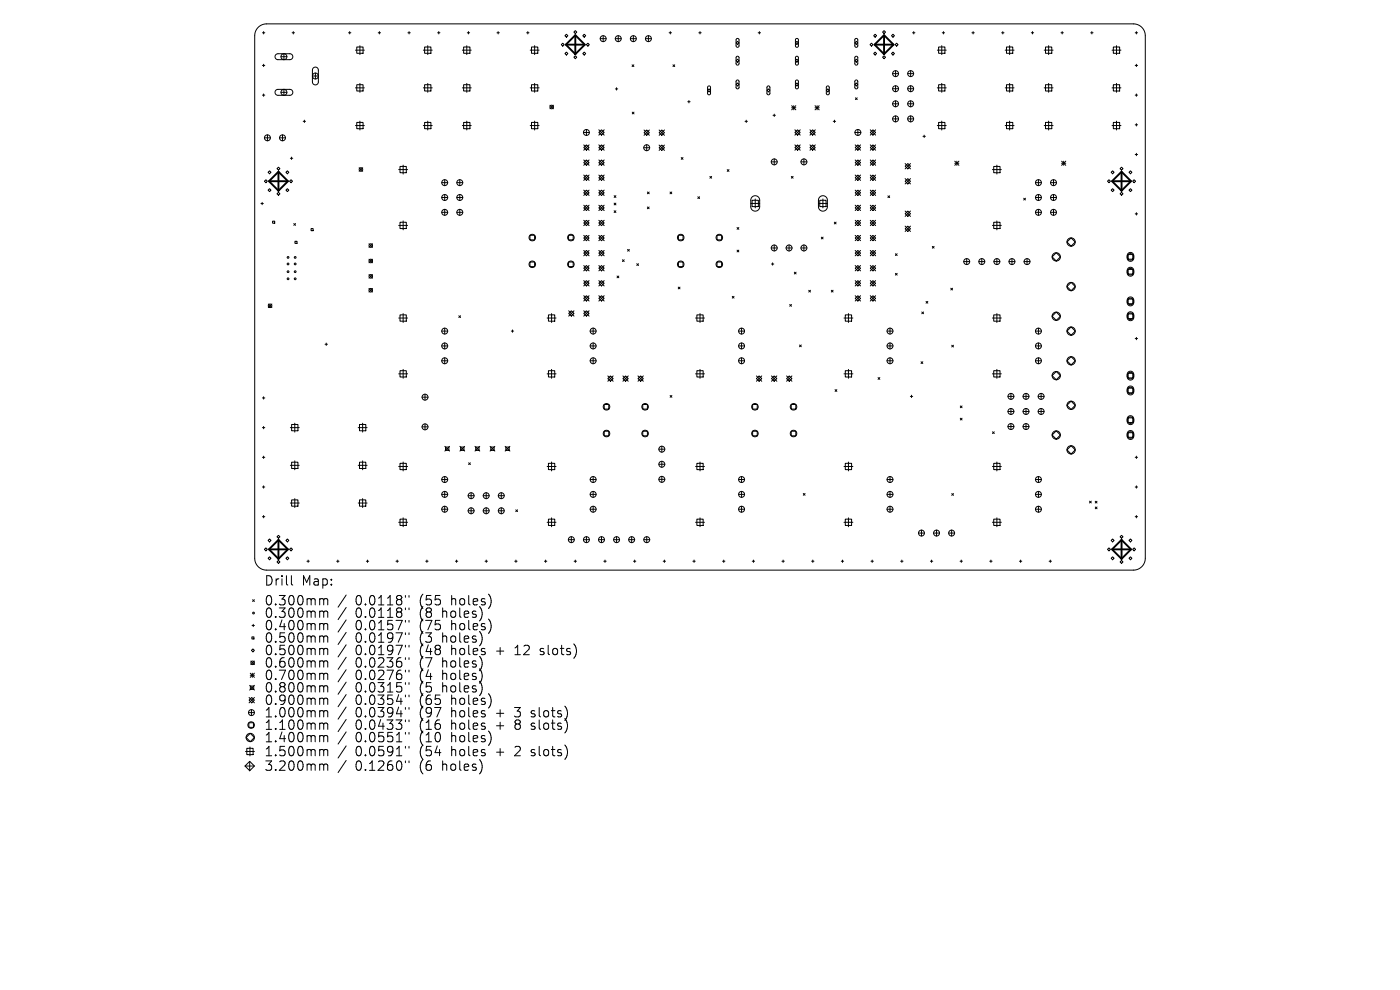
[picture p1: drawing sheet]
<svg xmlns="http://www.w3.org/2000/svg" width="297mm" height="210mm" viewBox="0 0 297 210" stroke-linecap="round" stroke-linejoin="round" font-family="sans-serif">
<defs><g id="words">
<g font-size="2.8">
<text x="56" y="124.5">Drill</text>
<text x="64" y="124.5">Map:</text>
<text x="56" y="128.7">0.300mm</text>
<text x="56" y="131.3">0.300mm</text>
<text x="75.4" y="128.7">0.0118&quot;</text>
<text x="75.4" y="131.3">0.0118&quot;</text>
<text x="89.1" y="128.7">(55</text>
<text x="89.1" y="131.3">(8</text>
<text x="94.1" y="131.3">holes)</text>
<text x="96" y="128.7">holes)</text>
<text x="56" y="134">0.400mm</text>
<text x="56" y="136.6">0.500mm</text>
<text x="75.4" y="134">0.0157&quot;</text>
<text x="75.4" y="136.6">0.0197&quot;</text>
<text x="89.1" y="134">(75</text>
<text x="89.1" y="136.6">(3</text>
<text x="94.1" y="136.6">holes)</text>
<text x="96" y="134">holes)</text>
<text x="56" y="139.3">0.500mm</text>
<text x="56" y="141.9">0.600mm</text>
<text x="75.4" y="139.3">0.0197&quot;</text>
<text x="75.4" y="141.9">0.0236&quot;</text>
<text x="89.1" y="139.3">(48</text>
<text x="89.1" y="141.9">(7</text>
<text x="94.1" y="141.9">holes)</text>
<text x="96" y="139.3">holes</text>
<text x="105.7" y="139.3">+</text>
<text x="109.9" y="139.3">12</text>
<text x="115.5" y="139.3">slots)</text>
<text x="56" y="144.5">0.700mm</text>
<text x="56" y="147.2">0.800mm</text>
<text x="56" y="149.8">0.900mm</text>
<text x="75.4" y="144.5">0.0276&quot;</text>
<text x="75.4" y="147.2">0.0315&quot;</text>
<text x="75.4" y="149.8">0.0354&quot;</text>
<text x="89.1" y="144.5">(4</text>
<text x="89.1" y="147.2">(5</text>
<text x="89.1" y="149.8">(65</text>
<text x="94.1" y="144.5">holes)</text>
<text x="94.1" y="147.2">holes)</text>
<text x="96" y="149.8">holes)</text>
<text x="56" y="152.5">1.000mm</text>
<text x="56" y="155.1">1.100mm</text>
<text x="75.4" y="152.5">0.0394&quot;</text>
<text x="75.4" y="155.1">0.0433&quot;</text>
<text x="89.1" y="152.5">(97</text>
<text x="89.1" y="155.1">(16</text>
<text x="96" y="152.5">holes</text>
<text x="96" y="155.1">holes</text>
<text x="105.7" y="152.5">+</text>
<text x="105.7" y="155.1">+</text>
<text x="109.9" y="152.5">3</text>
<text x="109.9" y="155.1">8</text>
<text x="113.6" y="152.5">slots)</text>
<text x="113.6" y="155.1">slots)</text>
<text x="56" y="157.7">1.400mm</text>
<text x="56" y="160.7">1.500mm</text>
<text x="75.4" y="157.7">0.0551&quot;</text>
<text x="75.4" y="160.7">0.0591&quot;</text>
<text x="89.1" y="157.7">(10</text>
<text x="89.1" y="160.7">(54</text>
<text x="96" y="157.7">holes)</text>
<text x="96" y="160.7">holes</text>
<text x="105.7" y="160.7">+</text>
<text x="109.9" y="160.7">2</text>
<text x="113.6" y="160.7">slots)</text>
<text x="56" y="163.8">3.200mm</text>
<text x="75.4" y="163.8">0.1260&quot;</text>
<text x="89.1" y="163.8">(6</text>
<text x="94.1" y="163.8">holes)</text>
</g>
</g></defs>
<g fill="none" stroke="#000" stroke-width=".21">
<path d="M54.8 5.8l.9-.6 .9-.1h183.8a2.52 2.52 0 0 1 2.6 2.5v110.8a2.52 2.52 0 0 1-2.6 2.5h-183.8a2.52 2.52 0 0 1-2.6-2.5v-110.8l.2-.9zM55.7 7h.5M55.7 13.9h.5M55.9 6.7v.5M55.9 13.6v.5M55.9 19.9v.5M58.5 11.6l.4-.2h2.7l.4 .3 .1 .4-.2 .4-.3 .1h-2.7l-.5-.4zM58.5 19.1l.4-.1h2.7l.4 .2 .1 .5-.2 .3-.3 .2h-2.7l-.5-.4zM59.6 12h1.3M59.6 19.6h1.3M60.2 11.4v1.3M60.2 19v1.2"/>
<path d="M62 7h.5M62.2 6.7v.5M66.3 16.1h1.2M66.5 14.4l.6-.1 .4 .5v2.7l-.1 .3-.4 .2-.5-.1-.2-.4v-2.7zM66.9 15.5v1.3M73.9 7h.5M74.2 6.7v.5M75.4 10.6h1.9M75.4 18.6h1.9M75.7 10h1.3v1.3h-1.3zM75.7 18h1.3v1.3h-1.3zM76.4 9.7v1.9"/>
<path d="M76.4 17.7v1.9M80.2 7h.5M80.5 6.7v.5M86.5 7h.5M86.8 6.7v.5M89.8 10.6h1.9M89.8 18.6h1.9M90.1 10h1.3v1.3h-1.3zM90.1 18h1.3v1.3h-1.3zM90.7 9.7v1.9M90.7 17.7v1.9M92.8 7h.5"/>
<path d="M93.1 6.7v.5M98.1 10.6h1.9M98.1 18.6h1.9M98.4 10h1.3v1.3h-1.3zM98.4 18h1.3v1.3h-1.3zM99 9.7v1.9M99 17.7v1.9M99.1 7h.5M99.4 6.7v.5M105.4 7h.5M105.7 6.7v.5M111.7 7h.5"/>
<path d="M112 6.7v.5M112.5 10.6h1.9M112.5 18.6h1.9M112.8 10h1.3v1.3h-1.3zM112.8 18h1.3v1.3h-1.3zM113.4 9.7v1.9M113.4 17.7v1.9M119.4 9.2l.3 .3-.3 .3-.3-.3zM119.8 7.6l.4-.3 .3 .3-.3 .3zM120.2 11l.3 .4-.3 .3-.4-.3zM121.7 6.8l.4-.3 .3 .3-.3 .3zM122.1 11.8l.3 .3-.3 .4-.4-.4z"/>
<path d="M123.6 7.6l.3-.3 .4 .3-.4 .3zM123.9 11l.4 .4-.4 .3-.3-.3zM124.7 9.2l.3 .3-.3 .3-.3-.3zM127.3 8.2h1.3M128 7.6v1.2M130.5 8.2h1.3M130.5 18.9h.5M130.8 18.6v.5M131.2 7.6v1.2M133.7 8.2h1.3M134.1 13.7l.4 .4M134.4 7.6v1.2"/>
<path d="M134.5 13.7l-.4 .4M136.9 8.2h1.3M137.6 7.6v1.2M142 7h.5M142.2 6.7v.5M142.8 13.7l.3 .4M143.1 13.7l-.3 .4M148.2 7h.6M148.5 6.7v.5M150.2 18.3l.3-.1 .2 .3v1.4l-.2 .2-.4-.2zM150.4 18.9l.3 .3-.3 .3-.3-.3zM156.2 12.9l.3-.3 .3 .3-.3 .3z"/>
<path d="M156.2 17.9l.3-.3 .3 .3-.3 .3zM156.2 8.2h.3l.3 .2v1.4l-.3 .2-.3-.2zM156.2 12l.4-.1 .2 .3v1.4l-.3 .2-.3-.2zM156.2 17.1l.3-.1 .3 .2v1.4l-.3 .3-.3-.3zM156.5 8.8l.3 .3-.3 .3-.3-.3zM160.8 7h.5M161.1 6.7v.5M162.8 18.3l.3-.1 .2 .3v1.4l-.2 .2-.4-.2zM163 18.9l.3 .3-.3 .3-.3-.3zM168.7 12.9l.4-.3 .3 .3-.3 .3zM168.7 17.9l.4-.3 .3 .3-.3 .3zM168.8 8.2h.3l.3 .2v1.4l-.3 .2-.3-.2z"/>
<path d="M168.8 12l.4-.1 .2 .3v1.4l-.3 .2-.3-.2zM168.8 17.1l.3-.1 .3 .2v1.4l-.3 .3-.3-.3zM169.1 8.8l.3 .3-.3 .3-.4-.3zM175.4 18.3l.3-.1 .2 .3v1.4l-.2 .2-.4-.2zM175.6 18.9l.3 .3-.3 .3-.3-.3zM181.3 9.1l.4-.3 .3 .3-.3 .3zM181.3 12.9l.4-.3 .3 .3-.3 .3zM181.3 17.9l.4-.3 .3 .3-.3 .3zM181.4 8.2h.3l.3 .2v1.4l-.3 .2-.4-.2zM181.4 12l.4-.1 .2 .3v1.4l-.3 .2-.4-.2zM181.4 17.1l.3-.1 .3 .2v1.4l-.3 .3-.4-.3zM184.6 9.5l.3-.3 .3 .3-.3 .3z"/>
<path d="M185.3 7.6l.4-.3 .3 .3-.3 .3zM185.7 11l.3 .4-.3 .3-.4-.3zM187.2 6.8l.3-.3 .4 .3-.4 .3zM187.5 11.8l.4 .3-.4 .4-.3-.4zM189.1 7.6l.3-.3 .4 .3-.4 .3zM189.4 15.6h1.2M189.4 18.8h1.2M189.4 11l.4 .4-.4 .3-.3-.3zM190 15v1.3M190 18.2v1.3M190.2 9.2l.3 .3-.3 .3-.3-.3zM192.6 15.6h1.2"/>
<path d="M192.6 18.8h1.2M193.2 15v1.3M193.2 18.2v1.3M193.6 7h.5M193.8 6.7v.5M198.8 10.6h1.9M198.8 18.6h1.9M199.1 10h1.4v1.3h-1.4zM199.1 18h1.4v1.3h-1.4zM199.8 9.7v1.9M199.8 17.7v1.9M199.9 7h.5"/>
<path d="M200.1 6.7v.5M206.2 7h.5M206.4 6.7v.5M212.5 7h.5M212.7 6.7v.5M213.2 10.6h1.9M213.2 18.6h1.9M213.5 10h1.4v1.3h-1.4zM213.5 18h1.4v1.3h-1.4zM214.2 9.7v1.9M214.2 17.7v1.9M218.8 7h.5"/>
<path d="M219 6.7v.5M221.5 10.6h1.9M221.5 18.6h1.9M221.8 10h1.3v1.3h-1.3zM221.8 18h1.3v1.3h-1.3zM222.5 9.7v1.9M222.5 17.7v1.9M225.1 7h.5M225.3 6.7v.5M231.4 7h.5M231.6 6.7v.5M235.9 10.6h1.9"/>
<path d="M235.9 18.6h1.9M236.2 10h1.3v1.3h-1.3zM236.2 18h1.3v1.3h-1.3zM236.9 9.7v1.9M236.9 17.7v1.9M240.8 7h.5M240.8 13.9h.5M241.1 6.7v.5M241.1 13.6v.5M241.1 19.9v.5M55.7 20.2h.5M56.1 38.4l.3-.3 .3 .3-.3 .4z"/>
<path d="M56.1 29.2h1.3M56.7 28.6v1.3M56.9 36.5l.3-.3 .3 .3-.3 .4zM58.8 35.8l.3-.3 .3 .3-.3 .3zM59.3 29.2h1.3M59.9 28.6v1.3M60.7 36.5l.3-.3 .3 .3-.3 .4zM61.4 38.4l.3-.3 .4 .3-.4 .4zM61.6 33.6h.5M61.9 33.3v.5M64.3 25.7h.5M64.6 25.5v.5"/>
<path d="M75.4 26.6h1.9M75.7 26h1.3v1.3h-1.3zM76.2 35.6l.7 .7M76.4 25.7v1.9M76.9 35.6l-.7 .7M84.6 36h1.9M84.9 35.3h1.3v1.3h-1.3zM85.5 35v1.9M89.8 26.6h1.9M90.1 26h1.3v1.3h-1.3zM90.7 25.7v1.9M93.7 38.7h1.3"/>
<path d="M94.3 38.1v1.3M96.9 38.7h1.3M97.5 38.1v1.3M98.1 26.6h1.9M98.4 26h1.3v1.3h-1.3zM99 25.7v1.9M112.5 26.6h1.9M112.8 26h1.3v1.3h-1.3zM113.4 25.7v1.9M116.7 22.3l.7 .8M117.4 22.3l-.7 .8M123.8 28.1h1.2"/>
<path d="M123.8 31.3l.6-.6 .6 .6-.6 .6zM123.8 34.5l.6-.6 .6 .6-.6 .6zM123.8 37.7l.6-.6 .6 .6-.6 .6zM123.8 30.7l1.2 1.2M123.8 33.9l1.2 1.2M123.8 37.1l1.2 1.2M124.4 27.5v1.2M125 30.7l-1.2 1.2M125 33.9l-1.2 1.2M125 37.1l-1.2 1.2M127 28.1l.6-.6 .6 .6-.6 .6zM127 31.3l.6-.6 .6 .6-.6 .6z"/>
<path d="M127 34.5l.6-.6 .6 .6-.6 .6zM127 37.7l.6-.6 .6 .6-.6 .6zM127 30.7l1.2 1.2M127 33.9l1.2 1.2M127 37.1l1.2 1.2M127 27.5l1.2 1.2M128.2 27.5l-1.2 1.2M128.2 30.7l-1.2 1.2M128.2 33.9l-1.2 1.2M128.2 37.1l-1.2 1.2M134.1 23.8l.4 .4M134.5 23.8l-.4 .4"/>
<path d="M136.6 31.3h1.2M136.6 27.6l1.2 1.1M137.2 27.6l.6 .5-.6 .6-.6-.6zM137.2 30.7v1.3M137.8 27.6l-1.2 1.1M139.8 28.1l.6-.5 .6 .5-.6 .6zM139.8 31.3l.6-.5 .6 .5-.6 .6zM139.8 30.8l1.2 1.1M139.8 27.6l1.2 1.1M141 27.6l-1.2 1.1M141 30.8l-1.2 1.1M144.5 33.4l.4 .4"/>
<path d="M144.9 33.4l-.4 .4M145.9 21.6h.5M146.2 21.3v.5M150.6 37.4l.4 .4M151 37.4l-.4 .4M154.3 36l.4 .4M154.7 36l-.4 .4M158.1 25.7h.5M158.3 25.5v.5M163.6 34.3h1.3M164 24.5h.5M164.2 24.2v.5"/>
<path d="M164.2 33.7v1.3M167.9 37.4l.4 .4M167.9 22.4l.9 .9M167.9 22.9h.9M168.3 37.4l-.4 .4M168.4 22.4v.9M168.6 31.3l.6-.6 .6 .6-.6 .6zM168.6 27.5l1.2 1.2M168.6 30.7l1.2 1.2M168.8 22.4l-.9 .9M169.2 27.5l.6 .6-.6 .6-.6-.6zM169.8 27.5l-1.2 1.2"/>
<path d="M169.8 30.7l-1.2 1.2M169.9 34.3h1.3M170.5 33.7v1.3M171.8 31.3l.6-.6 .6 .6-.6 .6zM171.8 30.7l1.2 1.2M171.8 27.5l1.2 1.2M172.4 27.5l.6 .6-.6 .6-.6-.6zM172.9 22.9h.9M172.9 22.4l.9 .9M173 27.5l-1.2 1.2M173 30.7l-1.2 1.2M173.3 22.4v.9"/>
<path d="M173.8 22.4l-.9 .9M176.8 25.7h.5M177 25.5v.5M181.4 28.1h1.2M181.4 31.3l.6-.6 .6 .6-.6 .6zM181.4 34.5l.6-.6 .6 .6-.6 .6zM181.4 37.7l.6-.6 .6 .6-.6 .6zM181.4 37.1l1.2 1.2M181.4 30.7l1.2 1.2M181.4 33.9l1.2 1.2M181.5 20.8l.4 .3M181.9 20.8l-.4 .3"/>
<path d="M182 27.5v1.2M182.6 30.7l-1.2 1.2M182.6 33.9l-1.2 1.2M182.6 37.1l-1.2 1.2M184.6 31.3l.6-.6 .6 .6-.6 .6zM184.6 34.5l.6-.6 .6 .6-.6 .6zM184.6 33.9l1.2 1.2M184.6 37.1l1.2 1.2M184.6 27.5l1.2 1.2M184.6 30.7l1.2 1.2M185.2 27.5l.6 .6-.6 .6-.6-.6zM185.2 37.1l.6 .6-.6 .6-.6-.6z"/>
<path d="M185.8 27.5l-1.2 1.2M185.8 30.7l-1.2 1.2M185.8 33.9l-1.2 1.2M185.8 37.1l-1.2 1.2M189.4 22h1.2M189.4 25.2h1.2M190 21.4v1.3M190 24.6v1.3M192 35.3l.6-.6 .6 .6-.6 .5zM192 38.5l.6-.6 .6 .6-.6 .5zM192 34.7l1.2 1.1M192 37.9l1.2 1.1"/>
<path d="M192.6 22h1.2M192.6 25.2h1.2M193.2 34.7l-1.2 1.1M193.2 37.9l-1.2 1.1M193.2 21.4v1.3M193.2 24.6v1.3M195.8 28.9h.5M196.1 28.7v.5M198.8 26.6h1.9M199.1 26h1.4v1.3h-1.4zM199.8 25.7v1.9M202.5 34.2l.9 .9"/>
<path d="M202.5 34.6h.9M203 34.2v.9M203.4 34.2l-.9 .9M210.5 36h1.9M210.8 35.3h1.3v1.3h-1.3zM211.5 35v1.9M213.2 26.6h1.9M213.5 26h1.4v1.3h-1.4zM214.2 25.7v1.9M219.7 38.7h1.2M220.3 38.1v1.3M221.5 26.6h1.9"/>
<path d="M221.8 26h1.3v1.3h-1.3zM222.5 25.7v1.9M222.9 38.7h1.2M223.5 38.1v1.3M225.2 34.6h.9M225.2 34.2l.9 .9M225.7 34.2v.9M226.1 34.2l-.9 .9M234.9 38.4l.4-.3 .3 .3-.3 .4zM235.7 36.5l.3-.3 .4 .3-.4 .4zM235.9 26.6h1.9M236.2 26h1.3v1.3h-1.3z"/>
<path d="M236.9 25.7v1.9M237.6 35.8l.3-.3 .3 .3-.3 .3zM239.5 36.5l.3-.3 .3 .3-.3 .4zM240.3 38.4l.3-.3 .3 .3-.3 .4zM240.8 20.2h.5M240.8 26.5h.5M240.8 32.8h.5M241.1 26.2v.5M241.1 32.5v.5M55.4 43.2h.5M55.6 42.9v.5M57.2 40l.3 .3-.3 .3-.3-.3z"/>
<path d="M57.8 46.9h.5v.5h-.5zM59.1 40.8l.3 .3-.3 .3-.3-.3zM61 40l.3 .3-.3 .3-.3-.3zM62.3 47.4l.4 .4M62.6 51.2h.4v.4h-.4zM62.7 47.4l-.4 .4M66 48.5h.4v.4h-.4zM78.3 51.7l.7 .8M78.3 55l.7 .7M78.3 58.2l.7 .8M79 51.7l-.7 .8M79 55l-.7 .7"/>
<path d="M79 58.2l-.7 .8M84.6 47.8h1.9M84.9 47.1h1.3v1.4h-1.3zM85.5 46.9v1.9M93.7 41.9h1.3M93.7 45h1.3M94.3 41.3v1.2M94.3 44.4v1.3M96.9 41.9h1.3M96.9 45h1.3M97.5 41.3v1.2M97.5 44.4v1.3"/>
<path d="M112.4 49.9h1v1h-1zM112.4 55.6h1v1h-1zM120.6 49.9h1v1h-1zM120.6 55.6h1v1h-1zM123.8 40.9l.6-.6 .6 .6-.6 .6zM123.8 47.3l.6-.6 .6 .6-.6 .6zM123.8 50.5l.6-.6 .6 .6-.6 .6zM123.8 53.7l.6-.6 .6 .6-.6 .6zM123.8 56.9l.6-.6 .6 .6-.6 .6zM123.8 40.3l1.2 1.2M123.8 43.5l1.2 1.2M123.8 46.7l1.2 1.2"/>
<path d="M123.8 49.9l1.2 1.2M123.8 53.1l1.2 1.2M123.8 56.3l1.2 1.2M123.8 59.5l1.2 1.2M124.4 43.5l.6 .6-.6 .6-.6-.6zM125 40.3l-1.2 1.2M125 43.5l-1.2 1.2M125 46.7l-1.2 1.2M125 49.9l-1.2 1.2M125 53.1l-1.2 1.2M125 56.3l-1.2 1.2M125 59.5l-1.2 1.2"/>
<path d="M127 40.9l.6-.6 .6 .6-.6 .6zM127 47.3l.6-.6 .6 .6-.6 .6zM127 50.5l.6-.6 .6 .6-.6 .6zM127 53.7l.6-.6 .6 .6-.6 .6zM127 56.9l.6-.6 .6 .6-.6 .6zM127 40.3l1.2 1.2M127 43.5l1.2 1.2M127 49.9l1.2 1.2M127 53.1l1.2 1.2M127 56.3l1.2 1.2M127 59.5l1.2 1.2M127 46.7l1.2 1.2"/>
<path d="M127.6 43.5l.6 .6-.6 .6-.6-.6zM128.2 59.5l-1.2 1.2M128.2 40.3l-1.2 1.2M128.2 43.5l-1.2 1.2M128.2 46.7l-1.2 1.2M128.2 49.9l-1.2 1.2M128.2 53.1l-1.2 1.2M128.2 56.3l-1.2 1.2M130.3 41.5l.4 .4M130.3 43.1l.4 .4M130.3 44.7l.4 .4M130.7 41.5l-.4 .4"/>
<path d="M130.7 43.1l-.4 .4M130.7 44.7l-.4 .4M130.9 58.5l.4 .4M131.3 58.5l-.4 .4M132 55.1l.4 .4M132.4 55.1l-.4 .4M133.1 52.9l.4 .4M133.5 52.9l-.4 .4M135.1 55.9l.4 .4M135.5 55.9l-.4 .4M137.3 43.9l.4 .4M137.3 40.7l.4 .4"/>
<path d="M137.7 43.9l-.4 .4M137.7 40.7l-.4 .4M142.1 40.7l.4 .4M142.5 40.7l-.4 .4M143.9 49.9h1v1h-1zM143.9 55.6h1v1h-1zM148 41.7l.4 .4M148.4 41.7l-.4 .4M152.1 49.9h1v1h-1zM152.1 55.6h1v1h-1zM156.4 48.3l.3 .3M156.4 53.1l.3 .3"/>
<path d="M156.7 48.3l-.3 .3M156.7 53.1l-.3 .3M159.3 43.2h1.9M159.5 41.8a.94 .94 0 0 1 1.1-.2 .94 .94 0 0 1 .6 .9v1.3a.94 .94 0 0 1-1 1 .94 .94 0 0 1-.9-1v-1.5zM159.5 42.5h1.4v1.3h-1.4zM160.2 42.2v1.9M163.6 52.6h1.3M163.7 56h.5M163.9 55.8v.5M164.2 52v1.2M166.8 52.6h1.2M167.4 52v1.2"/>
<path d="M168.5 57.7l.4 .4M168.9 57.7l-.4 .4M169.9 52.6h1.3M170.5 52v1.2M173.6 43.2h1.9M173.9 41.8a.94 .94 0 0 1 1-.2 .94 .94 0 0 1 .6 .9v1.3a.94 .94 0 0 1-.9 1 .94 .94 0 0 1-1-1v-1.5zM173.9 42.5h1.3v1.3h-1.3zM174.2 50.3l.4 .4M174.6 42.2v1.9M174.6 50.3l-.4 .4M177 47.1l.4 .4M177.4 47.1l-.4 .4"/>
<path d="M181.4 40.9l.6-.6 .6 .6-.6 .6zM181.4 47.3l.6-.6 .6 .6-.6 .6zM181.4 50.5l.6-.6 .6 .6-.6 .6zM181.4 53.7l.6-.6 .6 .6-.6 .6zM181.4 56.9l.6-.6 .6 .6-.6 .6zM181.4 40.3l1.2 1.2M181.4 43.5l1.2 1.2M181.4 46.7l1.2 1.2M181.4 49.9l1.2 1.2M181.4 53.1l1.2 1.2M181.4 56.3l1.2 1.2M181.4 59.5l1.2 1.2"/>
<path d="M182 43.5l.6 .6-.6 .6-.6-.6zM182.6 49.9l-1.2 1.2M182.6 40.3l-1.2 1.2M182.6 43.5l-1.2 1.2M182.6 46.7l-1.2 1.2M182.6 53.1l-1.2 1.2M182.6 56.3l-1.2 1.2M182.6 59.5l-1.2 1.2M184.6 40.9l.6-.6 .6 .6-.6 .6zM184.6 47.3l.6-.6 .6 .6-.6 .6zM184.6 50.5l.6-.6 .6 .6-.6 .6zM184.6 53.7l.6-.6 .6 .6-.6 .6z"/>
<path d="M184.6 56.9l.6-.6 .6 .6-.6 .6zM184.6 43.5l1.2 1.2M184.6 40.3l1.2 1.2M184.6 46.7l1.2 1.2M184.6 53.1l1.2 1.2M184.6 56.3l1.2 1.2M184.6 59.5l1.2 1.2M184.6 49.9l1.2 1.2M185.2 43.5l.6 .6-.6 .6-.6-.6zM185.8 46.7l-1.2 1.2M185.8 40.3l-1.2 1.2M185.8 43.5l-1.2 1.2"/>
<path d="M185.8 49.9l-1.2 1.2M185.8 53.1l-1.2 1.2M185.8 56.3l-1.2 1.2M185.8 59.5l-1.2 1.2M188.4 41.5l.3 .4M188.7 41.5l-.3 .4M190 53.8l.3 .4M190 58l.3 .4M190.3 53.8l-.3 .4M190.3 58l-.3 .4M192 45.3l.6-.5 .6 .5-.6 .6zM192 48.5l.6-.5 .6 .5-.6 .6z"/>
<path d="M192 44.8l1.2 1.1M192 48l1.2 1.1M193.2 44.8l-1.2 1.1M193.2 48l-1.2 1.1M197.8 52.3l.4 .3M198.2 52.3l-.4 .3M204.5 55.5h1.2M205.1 54.9v1.2M207.7 55.5h1.2M208.3 54.9v1.2M210.5 47.8h1.9M210.8 47.1h1.3v1.4h-1.3z"/>
<path d="M210.9 55.5h1.2M211.5 46.9v1.9M211.5 54.9v1.2M214.1 55.5h1.2M214.7 54.9v1.2M217.2 42.1l.4 .3M217.2 55.5h1.3M217.6 42.1l-.4 .3M217.9 54.9v1.2M219.7 41.9h1.2M219.7 45h1.2M220.3 41.3v1.2"/>
<path d="M220.3 44.4v1.3M222.9 41.9h1.2M222.9 45h1.2M223.2 54.5l.9-.9 .9 .9-.9 .9zM223.5 41.3v1.2M223.5 44.4v1.3M226.3 51.3l.9-.8 .9 .8-.9 .9zM227.2 59.9l.9 .9-.9 .9-.9-.9zM236 40l.4 .3-.4 .3-.3-.3zM237.9 40.8l.3 .3-.3 .3-.3-.3zM239.3 54h1v1h-1zM239.3 57.1h1v1h-1z"/>
<path d="M239.3 53.7a.69 .69 0 0 1 .8-.1 .69 .69 0 0 1 .4 .6v.5a.69 .69 0 0 1-.7 .7 .69 .69 0 0 1-.7-.7v-.6zM239.3 56.9a.69 .69 0 0 1 .8-.2 .69 .69 0 0 1 .4 .7v.5a.69 .69 0 0 1-.7 .7 .69 .69 0 0 1-.7-.7v-.6zM239.8 40l.3 .3-.3 .3-.3-.3zM240.8 45.4h.5M241.1 45.1v.5M56.9 64.5l.8 .7M57.7 64.5l-.8 .7M69 73h.5M69.2 72.8v.5M78.3 61.2l.7 .7M79 61.2l-.7 .7M84.6 67.5h1.9"/>
<path d="M84.6 79.3h1.9M84.9 66.8h1.3v1.3h-1.3zM84.9 78.6h1.3v1.4h-1.3zM85.5 66.5v1.9M85.5 78.4v1.8M93.7 70.2h1.3M93.7 73.4h1.3M93.7 76.5h1.3M94.3 69.6v1.3M94.3 72.8v1.2M94.3 75.9v1.3M97.3 67l.4 .4"/>
<path d="M97.7 67l-.4 .4M108.5 70.2h.5M108.7 70v.5M116.1 67.5h1.9M116.1 79.3h1.9M116.3 66.8h1.4v1.3h-1.4zM116.3 78.6h1.4v1.4h-1.4zM117 66.5v1.9M117 78.4v1.8M120.6 66.5l.6-.6 .6 .6-.6 .6zM120.6 65.9l1.2 1.2M121.8 65.9l-1.2 1.2"/>
<path d="M123.8 60.1l.6-.6 .6 .6-.6 .6zM123.8 63.3l.6-.6 .6 .6-.6 .6zM123.8 62.7l1.2 1.2M123.8 65.9l1.2 1.2M124.4 65.9l.6 .6-.6 .6-.6-.6zM125 62.7l-1.2 1.2M125 65.9l-1.2 1.2M125.2 70.2h1.3M125.2 73.4h1.3M125.2 76.5h1.3M125.8 69.6v1.3M125.8 72.8v1.2"/>
<path d="M125.8 75.9v1.3M127 60.1l.6-.6 .6 .6-.6 .6zM127 63.3l.6-.6 .6 .6-.6 .6zM127 62.7l1.2 1.2M128.2 62.7l-1.2 1.2M128.9 79.7l1.2 1.2M130.1 79.7l-1.2 1.2M132.1 79.7l1.2 1.2M132.7 79.7l.6 .6-.6 .6-.6-.6zM133.3 79.7l-1.2 1.2M135.3 79.7l1.2 1.2M136.5 79.7l-1.2 1.2"/>
<path d="M143.9 60.9l.4 .4M144.3 60.9l-.4 .4M147.6 67.5h1.8M147.6 79.3h1.8M147.8 66.8h1.4v1.3h-1.4zM147.8 78.6h1.4v1.4h-1.4zM148.5 66.5v1.9M148.5 78.4v1.8M155.3 62.9l.4 .3M155.7 62.9l-.4 .3M156.7 70.2h1.3M156.7 73.4h1.3"/>
<path d="M156.7 76.5h1.3M157.3 69.6v1.3M157.3 72.8v1.2M157.3 75.9v1.3M160.5 79.7l1.1 1.2M161 79.7l.6 .6-.6 .6-.5-.6zM161.6 79.7l-1.1 1.2M163.7 79.7l1.1 1.2M164.2 79.7l.6 .6-.6 .6-.5-.6zM164.8 79.7l-1.1 1.2M166.9 79.7l1.1 1.2M167.4 79.7l.6 .6-.6 .6-.5-.6z"/>
<path d="M167.5 64.6l.4 .4M167.9 64.6l-.4 .4M168 79.7l-1.1 1.2M169.6 73.2l.4 .4M170 73.2l-.4 .4M171.6 61.6l.3 .4M171.9 61.6l-.3 .4M176.4 61.6l.3 .4M176.7 61.6l-.3 .4M179 67.5h1.9M179 79.3h1.9M179.3 66.8h1.4v1.3h-1.4z"/>
<path d="M179.3 78.6h1.4v1.4h-1.4zM180 66.5v1.9M180 78.4v1.8M181.4 60.1l.6-.6 .6 .6-.6 .6zM181.4 63.3l.6-.6 .6 .6-.6 .6zM181.4 62.7l1.2 1.2M182.6 62.7l-1.2 1.2M184.6 60.1l.6-.6 .6 .6-.6 .6zM184.6 63.3l.6-.6 .6 .6-.6 .6zM184.6 62.7l1.2 1.2M185.8 62.7l-1.2 1.2M188.2 70.2h1.2"/>
<path d="M188.2 73.4h1.2M188.2 76.5h1.2M188.8 69.6v1.3M188.8 72.8v1.2M188.8 75.9v1.3M195.4 76.7l.4 .4M195.6 66.2l.3 .4M195.8 76.7l-.4 .4M195.9 66.2l-.3 .4M196.5 63.9l.3 .4M196.8 63.9l-.3 .4M201.7 61.1l.4 .4"/>
<path d="M201.9 73.2l.4 .4M202.1 61.1l-.4 .4M202.3 73.2l-.4 .4M210.5 67.5h1.9M210.5 79.3h1.9M210.8 66.8h1.3v1.3h-1.3zM210.8 78.6h1.3v1.4h-1.3zM211.5 66.5v1.9M211.5 78.4v1.8M219.7 70.2h1.2M219.7 73.4h1.2M219.7 76.5h1.2"/>
<path d="M220.3 69.6v1.3M220.3 72.8v1.2M220.3 75.9v1.3M224.1 66.2l.9 .9-.9 .9-.9-.9zM224.1 78.8l.9 .9-.9 .9-.9-.9zM226.3 76.5l.9-.8 .9 .8-.9 .9zM227.2 69.4l.9 .8-.9 .9-.9-.9zM239.3 63.4h1v1h-1zM239.3 66.6h1v1h-1zM239.3 79.2h1v1h-1zM239.3 63.2a.69 .69 0 0 1 .8-.2 .69 .69 0 0 1 .4 .7v.5a.69 .69 0 0 1-.7 .7 .69 .69 0 0 1-.7-.7v-.6zM239.3 66.3a.69 .69 0 0 1 .8-.1 .69 .69 0 0 1 .4 .6v.5a.69 .69 0 0 1-.7 .7 .69 .69 0 0 1-.7-.7v-.6z"/>
<path d="M239.3 78.9a.69 .69 0 0 1 .8-.1 .69 .69 0 0 1 .4 .6v.5a.69 .69 0 0 1-.7 .7 .69 .69 0 0 1-.7-.7v-.6zM240.8 71.8h.5M241.1 71.6v.5M55.7 84.4h.5M55.7 90.7h.5M55.7 97h.5M55.9 84.2v.5M55.9 90.5v.5M55.9 96.8v.5M61.6 90.7h1.9M61.6 98.7h1.9M61.9 90h1.3v1.4h-1.3z"/>
<path d="M61.9 98h1.3v1.4h-1.3zM62.5 89.8v1.9M62.5 97.8v1.9M76 90.7h1.9M76 98.7h1.9M76.3 90h1.3v1.4h-1.3zM76.3 98h1.3v1.4h-1.3zM76.9 89.8v1.9M76.9 97.8v1.9M84.6 99h1.9M84.9 98.3h1.3v1.3h-1.3zM85.5 98v1.9"/>
<path d="M89.5 84.3h1.3M89.5 90.5h1.3M90.2 83.6v1.3M90.2 89.9v1.3M94.4 94.7l1 1M94.5 94.8h.7v.7h-.7zM95.4 94.7l-1 1M97.6 94.7l1 1M97.7 94.8h.7v.7h-.7zM98.6 94.7l-1 1M99.4 98.2l.4 .4M99.8 98.2l-.4 .4"/>
<path d="M100.8 94.7l1 1M100.9 94.8h.7v.7h-.7zM101.8 94.7l-1 1M104 94.7l1 1M104.1 94.8h.7v.7h-.7zM105 94.7l-1 1M107.2 94.7l1 1M107.3 94.8h.7v.7h-.7zM108.2 94.7l-1 1M116.1 99h1.9M116.3 98.3h1.4v1.3h-1.4zM117 98v1.9"/>
<path d="M128.2 85.8h1v1h-1zM128.2 91.5h1v1h-1zM128.9 80.3l.6-.6 .6 .6-.6 .6zM135.3 80.3l.6-.6 .6 .6-.6 .6zM136.4 85.8h.9v1h-.9zM136.4 91.5h.9v1h-.9zM139.8 95.3h1.2M139.8 98.5h1.2M140.4 94.7v1.2M140.4 97.9v1.2M142.2 83.9l.3 .4M142.5 83.9l-.3 .4"/>
<path d="M147.6 99h1.8M147.8 98.3h1.4v1.3h-1.4zM148.5 98v1.9M159.7 85.8h.9v1h-.9zM159.7 91.5h.9v1h-.9zM167.9 85.8h.9v1h-.9zM167.9 91.5h.9v1h-.9zM177.2 82.7l.3 .3M177.5 82.7l-.3 .3M179 99h1.9M179.3 98.3h1.4v1.3h-1.4zM180 98v1.9"/>
<path d="M186.3 80.1l.4 .4M186.7 80.1l-.4 .4M193.1 84.1h.5M193.4 83.8v.5M203.7 86.1l.4 .4M203.7 88.7l.4 .4M204.1 86.1l-.4 .4M204.1 88.7l-.4 .4M210.5 99h1.9M210.6 91.6l.3 .4M210.8 98.3h1.3v1.3h-1.3zM210.9 91.6l-.3 .4"/>
<path d="M211.5 98v1.9M213.8 84.1h1.3M213.8 87.3h1.3M213.8 90.5h1.3M214.5 83.5v1.2M214.5 86.7v1.2M214.5 89.9v1.2M217 84.1h1.3M217 87.3h1.3M217 90.5h1.3M217.7 83.5v1.2M217.7 86.7v1.2"/>
<path d="M217.7 89.9v1.2M220.2 84.1h1.3M220.2 87.3h1.3M220.9 83.5v1.2M220.9 86.7v1.2M224.1 91.4l.9 .9-.9 .9-.9-.9zM226.3 86l.9-.9 .9 .9-.9 .9zM226.3 95.4l.9-.9 .9 .9-.9 .9zM239.3 82.3h1v1h-1zM239.3 88.6h1v1h-1zM239.3 91.8h1v1h-1zM239.3 82.1a.69 .69 0 0 1 .8-.2 .69 .69 0 0 1 .4 .7v.5a.69 .69 0 0 1-.7 .7 .69 .69 0 0 1-.7-.7v-.6z"/>
<path d="M239.3 88.4a.69 .69 0 0 1 .8-.2 .69 .69 0 0 1 .4 .7v.5a.69 .69 0 0 1-.7 .7 .69 .69 0 0 1-.7-.7v-.6zM239.3 91.5a.69 .69 0 0 1 .8-.1 .69 .69 0 0 1 .4 .6v.5a.69 .69 0 0 1-.7 .7 .69 .69 0 0 1-.7-.7v-.6zM240.8 97h.5M241.1 96.8v.5M55.7 103.3h.5M55.7 109.6h.5M55.9 103.1v.5M55.9 109.4v.5M56.4 116.2l.3 .3-.3 .3-.3-.3zM56.9 114.6l.3-.3 .3 .3-.3 .4zM56.9 118.4l.3-.3 .3 .3-.3 .3zM58.8 119.2l.3-.3 .3 .3-.3 .3z"/>
<path d="M59.1 113.6l.3 .3-.3 .3-.3-.3zM61 114.3l.3 .3-.3 .4-.3-.4zM61 118.1l.3 .3-.3 .3-.3-.3zM61.6 106.7h1.9M61.7 116.2l.4 .3-.4 .3-.3-.3zM61.9 106h1.3v1.4h-1.3zM62.5 105.8v1.9M65.1 119.1h.5M65.4 118.8v.5M71.4 119.1h.5M71.7 118.8v.5M76 106.7h1.9"/>
<path d="M76.3 106h1.3v1.4h-1.3zM76.9 105.8v1.9M77.7 119.1h.5M78 118.8v.5M84 119.1h.5M84.3 118.8v.5M84.6 110.8h1.9M84.9 110.1h1.3v1.4h-1.3zM85.5 109.8v1.9M90.3 119.1h.5M90.6 118.8v.5M93.7 101.7h1.3"/>
<path d="M93.7 104.9h1.3M93.7 108h1.3M94.3 101.1v1.3M94.3 104.2v1.3M94.3 107.4v1.3M96.6 119.1h.5M96.9 118.8v.5M99.3 105.2h1.3M99.3 108.4h1.3M99.9 104.5v1.3M99.9 107.7v1.3M102.5 105.2h1.3"/>
<path d="M102.5 108.4h1.3M102.9 119.1h.5M103.1 104.5v1.3M103.1 107.7v1.3M103.2 118.8v.5M105.7 105.2h1.3M105.7 108.4h1.3M106.3 104.5v1.3M106.3 107.7v1.3M109.2 119.1h.5M109.4 108.2l.4 .3M109.5 118.8v.5"/>
<path d="M109.8 108.2l-.4 .3M115.5 119.1h.5M115.8 118.8v.5M116.1 110.8h1.9M116.3 110.1h1.4v1.4h-1.4zM117 109.8v1.9M120.6 114.5h1.2M121.2 113.9v1.2M121.8 119.1h.5M122.1 118.8v.5M123.8 114.5h1.2M124.4 113.9v1.2"/>
<path d="M125.2 101.7h1.3M125.2 104.9h1.3M125.2 108h1.3M125.8 101.1v1.3M125.8 104.2v1.3M125.8 107.4v1.3M127 114.5h1.2M127.6 113.9v1.2M128.1 119.1h.5M128.3 118.8v.5M130.2 114.5h1.2M130.8 113.9v1.2"/>
<path d="M133.4 114.5h1.2M134 113.9v1.2M134.4 119.1h.5M134.6 118.8v.5M136.6 114.5h1.2M137.2 113.9v1.2M139.8 101.7h1.2M140.4 101.1v1.2M140.7 119.1h.5M140.9 118.8v.5M147 119.1h.5M147.2 118.8v.5"/>
<path d="M147.6 110.8h1.8M147.8 110.1h1.4v1.4h-1.4zM148.5 109.8v1.9M153.3 119.1h.5M153.5 118.8v.5M156.7 101.7h1.3M156.7 104.9h1.3M156.7 108h1.3M157.3 101.1v1.3M157.3 104.2v1.3M157.3 107.4v1.3M159.6 119.1h.5"/>
<path d="M159.8 118.8v.5M165.9 119.1h.5M166.1 118.8v.5M170.4 104.7l.4 .4M170.8 104.7l-.4 .4M172.2 119.1h.5M172.4 118.8v.5M178.5 119.1h.5M178.7 118.8v.5M179 110.8h1.9M179.3 110.1h1.4v1.4h-1.4zM180 109.8v1.9"/>
<path d="M184.8 119.1h.5M185 118.8v.5M188.2 101.7h1.2M188.2 104.9h1.2M188.2 108h1.2M188.8 101.1v1.3M188.8 104.2v1.3M188.8 107.4v1.3M191.1 119.1h.5M191.3 118.8v.5M194.9 113.1h1.2M195.5 112.4v1.3"/>
<path d="M197.4 119.1h.5M197.6 118.8v.5M198.1 113.1h1.2M198.7 112.4v1.3M201.3 113.1h1.2M201.9 112.4v1.3M201.9 104.7l.4 .4M202.3 104.7l-.4 .4M203.7 119.1h.5M203.9 118.8v.5M210 119.1h.5M210.2 118.8v.5"/>
<path d="M210.5 110.8h1.9M210.8 110.1h1.3v1.4h-1.3zM211.5 109.8v1.9M216.3 119.1h.5M216.5 118.8v.5M219.7 101.7h1.2M219.7 104.9h1.2M219.7 108h1.2M220.3 101.1v1.3M220.3 104.2v1.3M220.3 107.4v1.3M222.6 119.1h.5"/>
<path d="M222.8 118.8v.5M231.1 106.3l.4 .4M231.5 106.3l-.4 .4M232.3 106.3l.4 .4M232.4 107.5l.3 .4M232.7 106.3l-.4 .4M232.7 107.5l-.3 .4M235.3 116.2l.3 .3-.3 .3-.4-.3zM236 114.3l.4 .3-.4 .4-.3-.4zM236 118.1l.4 .3-.4 .3-.3-.3zM237.6 119.2l.3-.3 .3 .3-.3 .3zM237.9 113.6l.3 .3-.3 .3-.3-.3z"/>
<path d="M239.8 114.3l.3 .3-.3 .4-.3-.4zM239.8 118.1l.3 .3-.3 .3-.3-.3zM240.6 116.2l.3 .3-.3 .3-.3-.3zM240.8 103.3h.5M240.8 109.6h.5M241.1 103.1v.5M241.1 109.4v.5M53.3 138l.4-.4 .3 .4-.3 .3zM53.4 135.1h.5v.4h-.5zM53.5 132.7h.5M53.6 127.2l.4 .4M53.7 132.4v.5"/>
<path d="M54 127.2l-.4 .4M61.8 122.1v1.7l.3 .3M68.1 127l.5 .1 .1 .2M68.1 129.6l.5 .1 .1 .2M68.1 132.3l.5 .1 .1 .2M68.1 134.9l.5 .1 .1 .2M68.1 137.5l.5 .1 .1 .2M68.7 127.3l.3-.3 .4 .1 .1 1.2M68.7 127.3v1M68.7 129.9v1.1M68.7 132.6v1M68.7 135.2v1"/>
<path d="M68.7 137.8v1.1M68.7 129.9l.3-.3 .4 .1 .1 1.3M68.7 132.6l.3-.3 .4 .1 .1 1.2M68.7 135.2l.3-.3 .4 .1 .1 1.2M68.7 137.8l.3-.3 .4 .1 .1 1.3M73.4 126.2l-1.7 2.6M73.4 128.9l-1.7 2.5M73.4 131.5l-1.7 2.6M73.4 134.1l-1.7 2.6M73.4 136.8l-1.7 2.6M73.4 139.4l-1.7 2.6M86 126.3v.4"/>
<path d="M86 129v.3M86 131.6v.4M86 134.2v.4M86 136.9v.4M86 139.5v.4M86.8 126.3v.4M86.8 129v.3M86.8 131.6v.4M86.8 134.2v.4M86.8 136.9v.4M86.8 139.5v.4M114.6 138.8l.2 .1"/>
<path d="M114.7 137.6v.5M52.1 159.4h1.9M52.2 156.4l.9-.8 .9 .8-.9 .9zM52.4 158.7h1.3v1.4h-1.3zM52.7 151.2h1.3M52.8 153.3h1v1h-1zM52.8 148.5l.6-.5 .6 .5-.6 .6zM52.8 148l1.2 1.1M53 145.4l1 1M53 158.5v1.9M53.1 142.8l.9 .9M53.1 143.2h.9"/>
<path d="M53.1 145.5h.7v.7h-.7zM53.2 140.2l.8 .8M53.3 150.5v1.3M53.5 142.8v.9M54 140.2l-.8 .8M54 142.8l-.9 .9M54 145.4l-1 1M54 148l-1.2 1.1M68.1 140.2l.5 .1 .1 .2M68.1 142.8l.5 .1 .1 .2M68.1 145.5l.5 .1 .1 .2M68.1 148.1l.5 .1 .1 .2"/>
<path d="M68.1 150.7l.5 .1 .1 .2M68.1 153.4l.5 .1 .1 .2M68.1 156l.5 .1 .1 .2M68.1 159l.5 .1 .1 .2M68.7 140.5v1M68.7 143.1v1.1M68.7 145.8v1M68.7 148.4v1M68.7 151v1.1M68.7 153.7v1M68.7 156.3v1.1M68.7 159.3v1"/>
<path d="M68.7 140.5l.3-.3 .4 .1 .1 1.2M68.7 143.1l.3-.3 .4 .1 .1 1.3M68.7 145.8l.3-.3 .4 .1 .1 1.2M68.7 148.4l.3-.3 .4 .1 .1 1.2M68.7 151l.3-.3 .4 .1 .1 1.3M68.7 153.7l.3-.3 .4 .1 .1 1.2M68.7 156.3l.3-.3 .4 .1 .1 1.3M68.7 159.3l.3-.3 .4 .1 .1 1.2M73.4 142.1l-1.7 2.5M73.4 144.7l-1.7 2.6M73.4 147.3l-1.7 2.6M73.4 150l-1.7 2.6"/>
<path d="M73.4 152.6l-1.7 2.6M73.4 155.3l-1.7 2.5M73.4 158.2l-1.7 2.6M86 142.2v.3M86 144.8v.4M86 147.4v.4M86 150.1v.4M86 152.7v.4M86 155.4v.3M86 158.3v.4M86.8 142.2v.3M86.8 144.8v.4"/>
<path d="M86.8 147.4v.4M86.8 150.1v.4M86.8 152.7v.4M86.8 155.4v.3M86.8 158.3v.4M112.7 152l.2 .1M112.7 154.6l.2 .1M112.8 150.8v.5M112.8 153.5v.5M112.8 159.1v.5M52 162.5h2M53 161.5l1 1-1 1-1-1z"/>
<path d="M53 161.5v2M68.1 162.1l.5 .1 .1 .2M68.7 162.4v1M68.7 162.4l.3-.3 .4 .1 .1 1.2M73.4 161.3l-1.7 2.6M86 161.4v.4M86.8 161.4v.4M112.7 160.2l.2 .1"/>
<circle cx="60.2" cy="12" r=".63"/>
<circle cx="60.2" cy="19.6" r=".63"/>
<circle cx="66.9" cy="16.1" r=".63"/>
<circle cx="128" cy="8.2" r=".63"/>
<circle cx="131.2" cy="8.2" r=".63"/>
<circle cx="134.4" cy="8.2" r=".63"/>
<circle cx="137.6" cy="8.2" r=".63"/>
<circle cx="190" cy="15.6" r=".63"/>
<circle cx="190" cy="18.8" r=".63"/>
<circle cx="193.2" cy="15.6" r=".63"/>
<circle cx="193.2" cy="18.8" r=".63"/>
<circle cx="56.7" cy="29.2" r=".63"/>
<circle cx="59.9" cy="29.2" r=".63"/>
<circle cx="76.6" cy="36" r=".38"/>
<circle cx="94.3" cy="38.7" r=".63"/>
<circle cx="97.5" cy="38.7" r=".63"/>
<circle cx="117" cy="22.7" r=".38"/>
<circle cx="124.4" cy="28.1" r=".63"/>
<circle cx="137.2" cy="31.3" r=".63"/>
<circle cx="164.2" cy="34.3" r=".63"/>
<circle cx="170.5" cy="34.3" r=".63"/>
<circle cx="182" cy="28.1" r=".63"/>
<circle cx="190" cy="25.2" r=".63"/>
<circle cx="190" cy="22" r=".63"/>
<circle cx="193.2" cy="25.2" r=".63"/>
<circle cx="193.2" cy="22" r=".63"/>
<circle cx="220.3" cy="38.7" r=".63"/>
<circle cx="223.5" cy="38.7" r=".63"/>
<circle cx="61.1" cy="59.1" r=".19"/>
<circle cx="61.1" cy="56" r=".19"/>
<circle cx="61.1" cy="54.6" r=".19"/>
<circle cx="61.1" cy="57.6" r=".19"/>
<circle cx="62.6" cy="54.6" r=".19"/>
<circle cx="62.6" cy="56" r=".19"/>
<circle cx="62.6" cy="59.1" r=".19"/>
<circle cx="62.6" cy="57.6" r=".19"/>
<circle cx="78.7" cy="52.1" r=".38"/>
<circle cx="78.7" cy="58.6" r=".38"/>
<circle cx="78.7" cy="55.4" r=".38"/>
<circle cx="94.3" cy="41.9" r=".63"/>
<circle cx="94.3" cy="45" r=".63"/>
<circle cx="97.5" cy="41.9" r=".63"/>
<circle cx="97.5" cy="45" r=".63"/>
<circle cx="112.9" cy="50.4" r=".69"/>
<circle cx="112.9" cy="56.1" r=".69"/>
<circle cx="121.1" cy="50.4" r=".69"/>
<circle cx="121.1" cy="56.1" r=".69"/>
<circle cx="144.4" cy="56.1" r=".69"/>
<circle cx="144.4" cy="50.4" r=".69"/>
<circle cx="152.6" cy="50.4" r=".69"/>
<circle cx="152.6" cy="56.1" r=".69"/>
<circle cx="164.2" cy="52.6" r=".63"/>
<circle cx="167.4" cy="52.6" r=".63"/>
<circle cx="170.5" cy="52.6" r=".63"/>
<circle cx="205.1" cy="55.5" r=".63"/>
<circle cx="208.3" cy="55.5" r=".63"/>
<circle cx="211.5" cy="55.5" r=".63"/>
<circle cx="214.7" cy="55.5" r=".63"/>
<circle cx="217.9" cy="55.5" r=".63"/>
<circle cx="220.3" cy="41.9" r=".63"/>
<circle cx="220.3" cy="45" r=".63"/>
<circle cx="223.5" cy="41.9" r=".63"/>
<circle cx="223.5" cy="45" r=".63"/>
<circle cx="224.1" cy="54.5" r=".88"/>
<circle cx="227.2" cy="51.3" r=".88"/>
<circle cx="239.8" cy="54.5" r=".69"/>
<circle cx="239.8" cy="57.6" r=".69"/>
<circle cx="57.3" cy="64.9" r=".38"/>
<circle cx="78.6" cy="61.6" r=".38"/>
<circle cx="94.3" cy="76.5" r=".63"/>
<circle cx="94.3" cy="73.4" r=".63"/>
<circle cx="94.3" cy="70.2" r=".63"/>
<circle cx="125.8" cy="76.5" r=".63"/>
<circle cx="125.8" cy="73.4" r=".63"/>
<circle cx="125.8" cy="70.2" r=".63"/>
<circle cx="157.3" cy="76.5" r=".63"/>
<circle cx="157.3" cy="73.4" r=".63"/>
<circle cx="157.3" cy="70.2" r=".63"/>
<circle cx="188.8" cy="76.5" r=".63"/>
<circle cx="188.8" cy="73.4" r=".63"/>
<circle cx="188.8" cy="70.2" r=".63"/>
<circle cx="220.3" cy="76.5" r=".63"/>
<circle cx="220.3" cy="73.4" r=".63"/>
<circle cx="220.3" cy="70.2" r=".63"/>
<circle cx="224.1" cy="79.7" r=".88"/>
<circle cx="224.1" cy="67.1" r=".88"/>
<circle cx="227.2" cy="76.5" r=".88"/>
<circle cx="227.2" cy="70.2" r=".88"/>
<circle cx="227.2" cy="60.8" r=".88"/>
<circle cx="239.8" cy="79.7" r=".69"/>
<circle cx="239.8" cy="63.9" r=".69"/>
<circle cx="239.8" cy="67.1" r=".69"/>
<circle cx="90.2" cy="90.5" r=".63"/>
<circle cx="90.2" cy="84.3" r=".63"/>
<circle cx="128.7" cy="86.3" r=".69"/>
<circle cx="128.7" cy="92" r=".69"/>
<circle cx="136.9" cy="86.3" r=".69"/>
<circle cx="136.9" cy="92" r=".69"/>
<circle cx="140.4" cy="95.3" r=".63"/>
<circle cx="140.4" cy="98.5" r=".63"/>
<circle cx="160.2" cy="86.3" r=".69"/>
<circle cx="160.2" cy="92" r=".69"/>
<circle cx="168.3" cy="86.3" r=".69"/>
<circle cx="168.3" cy="92" r=".69"/>
<circle cx="214.5" cy="90.5" r=".63"/>
<circle cx="214.5" cy="84.1" r=".63"/>
<circle cx="214.5" cy="87.3" r=".63"/>
<circle cx="217.7" cy="90.5" r=".63"/>
<circle cx="217.7" cy="84.1" r=".63"/>
<circle cx="217.7" cy="87.3" r=".63"/>
<circle cx="220.9" cy="84.1" r=".63"/>
<circle cx="220.9" cy="87.3" r=".63"/>
<circle cx="224.1" cy="92.3" r=".88"/>
<circle cx="227.2" cy="86" r=".88"/>
<circle cx="227.2" cy="95.4" r=".88"/>
<circle cx="239.8" cy="89.1" r=".69"/>
<circle cx="239.8" cy="92.3" r=".69"/>
<circle cx="239.8" cy="82.8" r=".69"/>
<circle cx="94.3" cy="104.9" r=".63"/>
<circle cx="94.3" cy="108" r=".63"/>
<circle cx="94.3" cy="101.7" r=".63"/>
<circle cx="99.9" cy="105.2" r=".63"/>
<circle cx="99.9" cy="108.4" r=".63"/>
<circle cx="103.1" cy="105.2" r=".63"/>
<circle cx="103.1" cy="108.4" r=".63"/>
<circle cx="106.3" cy="105.2" r=".63"/>
<circle cx="106.3" cy="108.4" r=".63"/>
<circle cx="121.2" cy="114.5" r=".63"/>
<circle cx="124.4" cy="114.5" r=".63"/>
<circle cx="125.8" cy="104.9" r=".63"/>
<circle cx="125.8" cy="108" r=".63"/>
<circle cx="125.8" cy="101.7" r=".63"/>
<circle cx="127.6" cy="114.5" r=".63"/>
<circle cx="130.8" cy="114.5" r=".63"/>
<circle cx="134" cy="114.5" r=".63"/>
<circle cx="137.2" cy="114.5" r=".63"/>
<circle cx="140.4" cy="101.7" r=".63"/>
<circle cx="157.3" cy="104.9" r=".63"/>
<circle cx="157.3" cy="108" r=".63"/>
<circle cx="157.3" cy="101.7" r=".63"/>
<circle cx="188.8" cy="104.9" r=".63"/>
<circle cx="188.8" cy="108" r=".63"/>
<circle cx="188.8" cy="101.7" r=".63"/>
<circle cx="195.5" cy="113.1" r=".63"/>
<circle cx="198.7" cy="113.1" r=".63"/>
<circle cx="201.9" cy="113.1" r=".63"/>
<circle cx="220.3" cy="104.9" r=".63"/>
<circle cx="220.3" cy="108" r=".63"/>
<circle cx="220.3" cy="101.7" r=".63"/>
<circle cx="53.8" cy="130" r=".19"/>
<circle cx="53.1" cy="156.4" r=".88"/>
<circle cx="53.3" cy="153.8" r=".69"/>
<circle cx="53.3" cy="151.2" r=".63"/>
<circle cx="53.6" cy="140.6" r=".38"/>
</g>
<g fill="none" stroke="#000" stroke-width=".4">
<path d="M120 9.5h4.1M122.1 7.5l2 2-2 2-2.1-2zM122.1 7.5v4M185.5 9.5h4.1M187.5 7.5l2.1 2-2.1 2-2-2zM187.5 7.5v4M57.1 38.4l2-2 2 2-2 2.1zM57.1 38.4h4M59.1 36.4v4.1M235.9 38.4l2-2 2 2-2 2.1zM235.9 38.4h4M237.9 36.4v4.1"/>
<path d="M57.1 116.5h4M59.1 114.5l2 2-2 2-2-2zM59.1 114.5v4M235.9 116.5h4M237.9 114.5l2 2-2 2-2-2zM237.9 114.5v4"/>
</g>
<use href="#words"/>
</svg>
